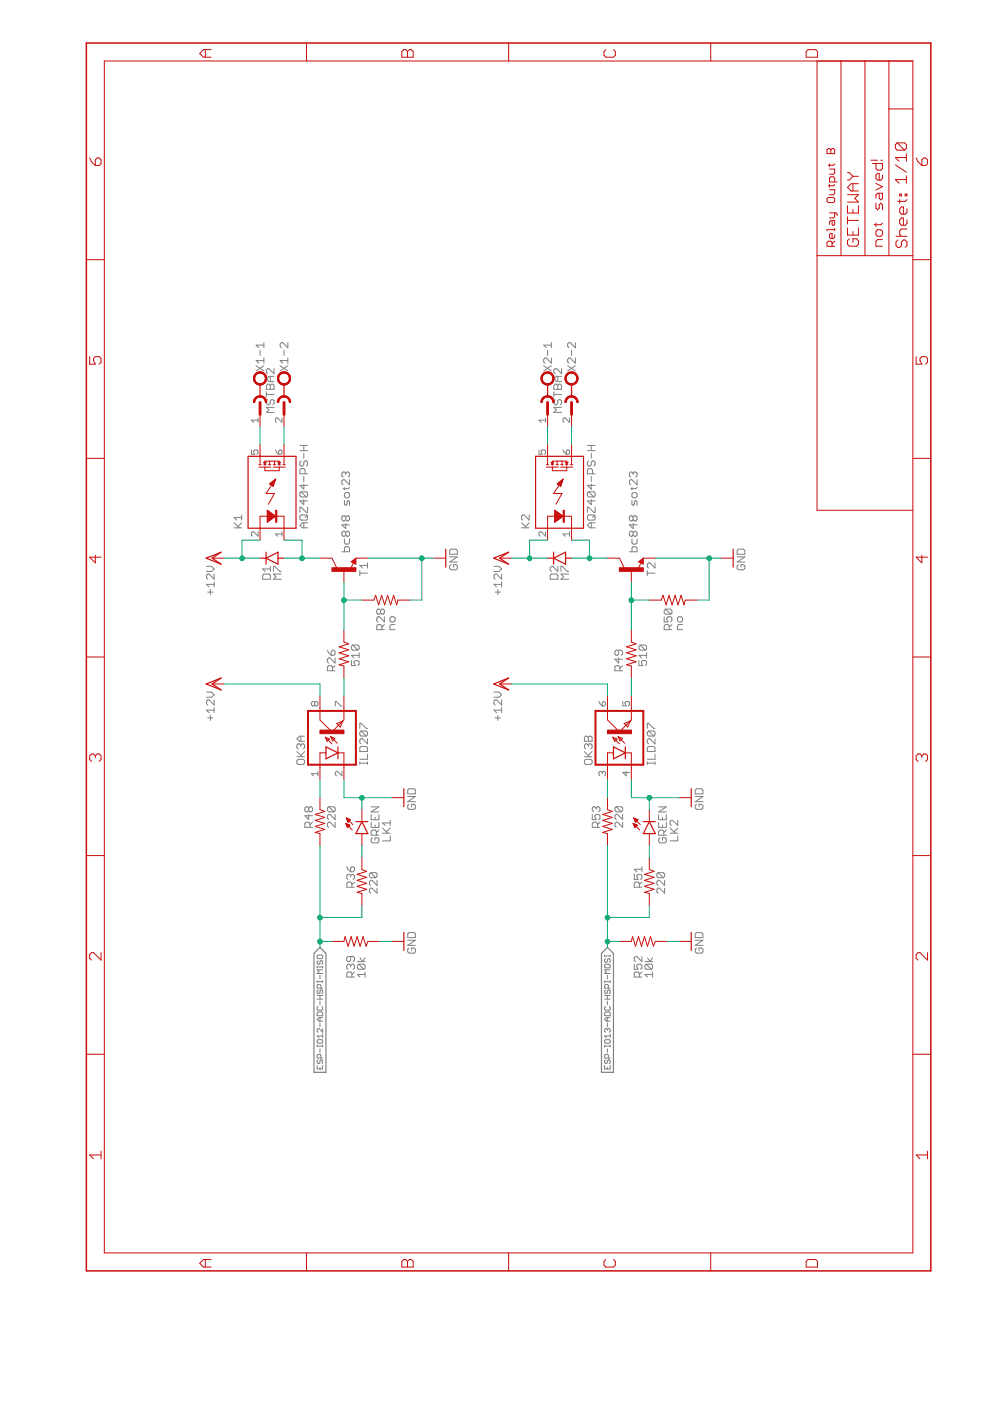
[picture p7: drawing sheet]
<svg xmlns="http://www.w3.org/2000/svg" width="210mm" height="297mm" viewBox="0 0 210 297" stroke-linecap="round" stroke-linejoin="round" font-family="sans-serif">
<g fill="none" stroke="#808080" stroke-width=".21">
<path d="M54.3 77.6l1.6 1M55.1 74.3v1.1M55.9 77.6l-1.6 1M55.9 76.5h-1.6l.6 .5M55.9 72.6v1.1M55.9 75.9v1.1M55.9 73.2h-1.6l.6 .5M57.3 79.8v1.1M58.1 78.2v1l-1.1-1h-.3l-.2 .2v.6l.2 .2M58.1 79.8h-1.1l-.5 .5 .5 .6h1.1M59.4 77.6l1.6 1M60.2 74.3v1.1"/>
<path d="M61 76.5h-1.6l.5 .5M61 77.6l-1.6 1M61 72.6v1.1l-1.1-1.1h-.2l-.3 .3v.5l.3 .3M61 75.9v1.1M115.3 77.6l1.6 1M116.1 74.3v1.1M116.9 73.2h-1.6l.5 .5M116.9 77.6l-1.6 1M116.9 72.6v1.1M116.9 75.9v1.1l-1.1-1.1h-.3l-.2 .3v.5l.2 .3M118.3 79.8v1.1M119.1 79.8h-1.1l-.6 .5 .6 .6h1.1"/>
<path d="M119.1 78.2v1l-1.1-1h-.3l-.3 .2v.6l.3 .2M120.4 77.6l1.6 1M121.2 74.3v1.1M122 72.6v1.1l-1.1-1.1h-.3l-.2 .3v.5l.2 .3M122 75.9v1.1l-1.1-1.1h-.3l-.2 .3v.5l.2 .3M122 77.6l-1.6 1M53.3 95.4v.9h.7l-.2-.4 .2-.5h.5l.2 .2v.5l-.2 .2M54.7 89.1h-1.4l.5 .5M54.7 88.6v1M56.5 81.7l.2-.3h.3l.3 .3 .3-.3h.2l.3 .3v.8h-1.6zM56.5 83.1v1.1M56.5 83.6h1.6"/>
<path d="M56.7 84.7l-.2 .3v.5l.2 .3h.3l.3-.3v-.5l.3-.3h.2l.3 .3v.5l-.3 .3M57.3 81.7v.8M58.1 86.4h-1.6l.5 .5-.5 .5h1.6M58.4 95.4l.7 .9M59.1 95.6l.5-.2 .2 .2v.5l-.2 .2h-.5zM59.8 88.6v1l-.9-1h-.3l-.2 .3v.4l.2 .3M63.6 95.5h1.6M63.6 94.4h1.6M63.9 97.7l-.3 .3v.5l.3 .3h.2l.3-.3v-.5l.3-.3h.2l.3 .3v.5l-.3 .3M64.4 94.4v1.1M64.4 96.1v1.1M114.3 95.4v.9h.7l-.3-.4 .3-.5h.4l.3 .2v.5l-.3 .2"/>
<path d="M115.7 89.1h-1.4l.4 .5M115.7 88.6v1M117.4 83.6h1.7M117.4 81.7l.3-.3h.3l.3 .3 .2-.3h.3l.3 .3v.8h-1.7zM117.4 83.1v1.1M117.7 84.7l-.3 .3v.5l.3 .3h.3l.3-.3v-.5l.2-.3h.3l.3 .3v.5l-.3 .3M118.3 81.7v.8M119.1 86.4h-1.7l.6 .5-.6 .5h1.7M119.4 95.4l.7 .9M120.1 95.6l.4-.2 .3 .2v.5l-.3 .2h-.4zM120.8 88.6v1l-1-1h-.2l-.2 .3v.4l.2 .3M124.5 95.5h1.7"/>
<path d="M124.5 94.4h1.7M124.8 97.7l-.3 .3v.5l.3 .3h.3l.3-.3v-.5l.2-.3h.3l.3 .3v.5l-.3 .3M125.4 94.4v1.1M125.4 96.1v1.1M49.6 111.9h1.6M49.6 110.8l1.1 1.1M51.2 110.8l-.8 .8M51.2 109.7h-1.6l.6 .6M51.2 109.2v1.1M54.7 112.8v.9l-.9-.9h-.2l-.3 .2v.5l.3 .2M59.8 112.8v.9M59.8 113.2h-1.4l.5 .5"/>
<path d="M63.6 109.5l.3-.3h1l.3 .3v.5l-.3 .3h-1l-.3-.3zM63.9 104.3l-.3 .2v.6l.3 .3h1M63.9 104.3h1l.3 .2v.6l-.3 .3M63.9 104.3l1 1.1M64.4 101v1.1M64.4 102.6v1.1l-.8-.8h1.6M64.4 105.9v1.1l-.8-.8h1.6M64.4 110.8v1.1M64.7 100.5v-.9l-.3-.2h-.5l-.3 .2v.9h1.6M65.2 110.8h-1.1l-.5 .6 .5 .5h1.1M65.2 107.5v1.1h-.3l-1-1.1h-.3v1.1M65.2 109.2l-.5 .5"/>
<path d="M72.5 117h1.6v-.8l-.3-.3h-.5l-.3 .3v.8M73 106.1v.8l.3 .3 .3-.3v-.6l.2-.2 .3 .2v.9M73 114.3v.8l.3 .3h.5l.3-.3v-.8M73 103.4v.5M73.3 100.4l.3-.3h.2l.3 .3v.5l-.3 .3M73.3 104.4h.5l.3 .3v.6l-.3 .2h-.5l-.3-.2v-.6zM73.3 109.6l.3-.3h.2l.3 .3v.6l-.3 .2h-.2l-.3-.2M73.3 112.9l.3-.3h.2l.3 .3v.5l-.3 .3h-.2l-.3-.3M73.3 112.9l-.3-.3h-.3l-.2 .3v.5l.2 .3h.3l.3-.3M73.3 100.4l-.3-.3h-.3l-.2 .3v.5l.2 .3M73.3 109.6l-.3-.3h-.3l-.2 .3v.6l.2 .2h.3l.3-.2M73.3 100.4v.2"/>
<path d="M73.3 109.6v.6M73.3 111v1.1l-.8-.8h1.6M73.3 112.9v.5M74.1 101.7v1.1l-1.1-1.1h-.3l-.2 .3v.5l.2 .3M74.1 103.4l-.3 .2h-1.1M77.9 119.3v1.1M77.9 119.9h-1.6l.5 .5M95.3 118.1h1.7l-1.7 1.1h1.7M95.6 119.7l-.3 .3v.5l.3 .3h1.1l.3-.3v-.5l-.3-.3h-.5v.5M95.6 116.4h1.1l.3 .3v.8h-1.7v-.8zM110.6 111.9h1.6M110.6 110.8l1.1 1.1"/>
<path d="M112.2 109.2v1.1l-1.1-1.1h-.3l-.2 .3v.5l.2 .3M112.2 110.8l-.8 .8M115.7 112.8v.9l-1-.9h-.2l-.2 .2v.5l.2 .2M120.8 112.8v.9M120.8 113.2h-1.4l.4 .5M124.5 109.5l.3-.3h1.1l.3 .3v.5l-.3 .3h-1.1l-.3-.3zM124.8 104.3l-.3 .2v.6l.3 .3h1.1M124.8 104.3h1.1l.3 .2v.6l-.3 .3M124.8 104.3l1.1 1.1M125.4 105.9v1.1l-.9-.8h1.7M125.4 102.6v1.1l-.9-.8h1.7M125.4 101v1.1"/>
<path d="M125.4 110.8v1.1M125.6 100.5v-.9l-.2-.2h-.6l-.3 .2v.9h1.7M126.2 110.8h-1.1l-.6 .6 .6 .5h1.1M126.2 107.5v1.1h-.3l-1.1-1.1h-.3v1.1M126.2 109.2l-.6 .5M133.4 117h1.7v-.8l-.3-.3h-.6l-.2 .3v.8M134 114.3v.8l.2 .3h.6l.3-.3v-.8M134 106.1v.8l.2 .3 .3-.3v-.6l.3-.2 .3 .2v.9M134 103.4v.5M134.2 112.9l-.2-.3h-.3l-.3 .3v.5l.3 .3h.3l.2-.3M134.2 112.9l.3-.3h.3l.3 .3v.5l-.3 .3h-.3l-.3-.3M134.2 111v1.1l-.8-.8h1.7"/>
<path d="M134.2 109.6l-.2-.3h-.3l-.3 .3v.6l.3 .2h.3l.2-.2M134.2 109.6l.3-.3h.3l.3 .3v.6l-.3 .2h-.3l-.3-.2M134.2 104.4h.6l.3 .3v.6l-.3 .2h-.6l-.2-.2v-.6zM134.2 100.4l-.2-.3h-.3l-.3 .3v.5l.3 .3M134.2 100.4l.3-.3h.3l.3 .3v.5l-.3 .3M134.2 100.4v.2M134.2 109.6v.6M134.2 112.9v.5M135.1 103.4l-.3 .2h-1.1M135.1 101.7v1.1l-1.1-1.1h-.3l-.3 .3v.5l.3 .3M138.9 119.3v1.1l-1.1-1.1h-.3l-.3 .3v.6l.3 .2M156.3 118.1h1.6l-1.6 1.1h1.6"/>
<path d="M156.3 116.7l.3-.3h1l.3 .3v.8h-1.6zM156.6 119.7l-.3 .3v.5l.3 .3h1l.3-.3v-.5l-.3-.3h-.5v.5M43.8 120.1h1.1l.5 .5-.5 .6h-1.1M44 125.5h1.1M44.6 125v1.1M45.4 121.7v1.1l-1.1-1.1h-.3l-.2 .3v.5l.2 .3M45.4 123.4v1M45.4 123.9h-1.6l.5 .5M55.7 122l.3-.3h1l.3 .3v.8h-1.6zM57.3 120.1v1.1M57.3 120.6h-1.6l.5 .6M58 121.2v-1.1h.3l1 1.1h.3"/>
<path d="M59.6 121.7h-1.6l.5 .6-.5 .5h1.6M69.4 137.9l.3 .5 .5 .5M70.5 137.9h.3l.2 .2v.6l-.2 .2h-.6v-.8zM71 139.5v1.1l-1-1.1h-.3l-.3 .3v.5l.3 .3M74.8 136.8l-.3 .2v.6l.3 .2h1.1M74.8 136.8h1.1l.2 .2v.6l-.2 .2M74.8 136.8l1.1 1M76.1 138.4v1.1M76.1 138.9h-1.6l.6 .6M76.3 121v1.1M76.3 121.5h1.6M80.7 129.4l-.3-.3h-.3l-.2 .3v.5l.2 .3h.3l.3-.3"/>
<path d="M80.7 129.4l.3-.3h.2l.3 .3v.5l-.3 .3h-.2l-.3-.3M80.7 129.4v.5M81 133.5v-.8l-.3-.3h-.6l-.2 .3v.8h1.6M81.5 130.8v1.1l-1.1-1.1h-.3l-.2 .2v.6l.2 .3M81.5 132.4l-.5 .5M82.7 131l.3-.2h.5l.3 .2v.6l-.3 .3h-.5l-.3-.3zM83.8 132.4h-.8l-.3 .3v.8h1.1M104.7 120.1h1.1l.6 .5-.6 .6h-1.1M105 125.5h1.1M105.6 125v1.1M106.4 121.7v1.1l-1.1-1.1h-.3l-.3 .3v.5l.3 .3M106.4 123.9h-1.7l.6 .5"/>
<path d="M106.4 123.4v1M116.6 122l.3-.3h1.1l.3 .3v.8h-1.7zM118.3 120.1v1.1l-1.1-1.1h-.3l-.3 .3v.5l.3 .3M118.9 121.2v-1.1h.3l1.1 1.1h.3M120.6 121.7h-1.7l.6 .6-.6 .5h1.7M131.2 137.9v.8l-.3 .2h-.3l-.2-.2v-.6l.2-.2h1.1l.3 .2v.6l-.3 .2M131.2 139.5v1.1l-.8-.8h1.6M135.7 136.8l-.2 .2v.6l.2 .2h1.1M135.7 136.8h1.1l.3 .2v.6l-.3 .2M135.7 136.8l1.1 1M137.1 138.9h-1.6l.5 .6M137.1 138.4v1.1"/>
<path d="M137.2 121v1.1M137.2 121.5h1.7M140.8 130.8v1.1h.8l-.2-.6v-.3l.2-.2h.6l.3 .2v.6l-.3 .3M141.1 129.1h1.1l.3 .3v.5l-.3 .3M141.1 129.1l-.3 .3v.5l.3 .3h1.1M141.1 129.1l1.1 1.1M141.9 133.5v-.8l-.3-.3h-.5l-.3 .3v.8h1.7M142.5 132.4l-.6 .5M143.9 130.8h.5l.3 .2v.6l-.3 .3h-.5l-.3-.3v-.6zM144.7 132.4h-.8l-.3 .3v.8h1.1M43.8 146.7h1.1l.5 .6-.5 .5h-1.1M44 152.2h1.1"/>
<path d="M44.6 151.7v1M45.4 150.6h-1.6l.5 .5M45.4 148.4v1.1l-1.1-1.1h-.3l-.2 .3v.5l.2 .3M45.4 150v1.1M62.9 159.3l1.2 1.1M63.8 158l-.3-.3h-.3l-.3 .3v.5l.3 .3M63.8 158l.3-.3h.2l.3 .3v.5l-.3 .3M63.8 156.1v1.1M63.8 158v.3M64.6 159.3l-.8 .9M64.6 156.1h-1.1l-.6 .5 .6 .6h1.1M66.7 149l.3-.3 .4 .3v.4l-.2 .3-.5-.3"/>
<path d="M66.7 149l-.2-.3-.5 .3v.4l.3 .3 .4-.3M66.7 149v.4M70.5 142.2v-.8l-.3-.3h-.5l-.3 .3v.8h1.6M71 141.1l-.5 .6M71.1 149.7v-1h.2l1 1h.2M74.5 140v1.1h.8l-.2-.5v-.3l.2-.3h.6l.2 .3v.5l-.2 .3M76.3 158.5l.3-.2h1l.3 .2v.8h-1.6zM76.3 154.4v-1h.3l1 1h.3M76.6 155h1l.3 .3v.5l-.3 .3M76.6 155l-.3 .3v.5l.3 .3h1M76.6 155l1 1.1M77.9 156.6v1.1l-1.1-1.1h-.2l-.3 .3v.5l.3 .3"/>
<path d="M77.9 159.9v1.1h-1.6M104.7 146.7h1.1l.6 .6-.6 .5h-1.1M105 152.2h1.1M105.6 151.7v1M106.4 150.6h-1.7l.6 .5M106.4 148.4v1.1l-1.1-1.1h-.3l-.3 .3v.5l.3 .3M106.4 150v1.1M123.9 156.3l.3-.2h.3l.2 .2 .3-.2h.3l.2 .2v.9h-1.6zM123.9 159.3l1.1 1.1M124.7 158l-.2-.3h-.3l-.3 .3v.5l.3 .3M124.7 158l.3-.3h.3l.2 .3v.5l-.2 .3M124.7 156.3v.9"/>
<path d="M124.7 158v.3M125.5 159.3l-.8 .9M127 148.7l.7 1M127.7 149l.2-.3 .5 .3v.4l-.3 .3h-.4zM131.4 142.2v-.8l-.2-.3h-.6l-.2 .3v.8h1.6M132 141.1l-.6 .6M132.1 148.7v1h.7l-.3-.5 .3-.5h.4l.3 .3v.4l-.3 .3M135.5 140v1.1h.8l-.3-.5v-.3l.3-.3h.5l.3 .3v.5l-.3 .3M137.2 158.5l.3-.2h1.1l.3 .2v.8h-1.7zM137.2 154.4v-1h.3l1.1 1h.3M137.5 155l-.3 .3v.5l.3 .3h1.1M137.5 155h1.1l.3 .3v.5l-.3 .3"/>
<path d="M137.5 155l1.1 1.1M138.9 159.9v1.1h-1.7M138.9 156.6v1.1l-1.1-1.1h-.3l-.3 .3v.5l.3 .3M62.9 161.2l.3-.2h1.1l.3 .2v.6l-.3 .3h-1.1l-.3-.3zM62.9 160.4h1.7M65.4 171.3l-.2-.3h-.3l-.3 .3v.6l.3 .2h.3l.2-.2M65.4 171.3l.3-.3h.3l.3 .3v.6l-.3 .2h-.3l-.3-.2M65.4 172.7v1.1l-.8-.8h1.7M65.4 171.3v.6M65.7 175.4v-.8l-.3-.3h-.5l-.3 .3v.8h1.7M66.3 174.3l-.6 .6M67.4 164h-1.4l.5 .5"/>
<path d="M67.4 163.6v.9M69.7 171h1.1l.3 .3v.6l-.3 .2M69.7 171l-.3 .3v.6l.3 .2h1.1M69.7 171l1.1 1.1M71.1 172.7v1.1l-1.1-1.1h-.3l-.3 .3v.5l.3 .3M71.1 174.3v1.1l-1.1-1.1h-.3l-.3 .3v.5l.3 .3M72.5 163.6v.9l-.9-.9h-.3l-.2 .2v.5l.2 .2M76.3 161.8h1.6M76.3 161.5v.6M77.9 161.5v.6M78.7 172.7v1.1h1.6v-1.1M78.7 174.3v1.1h1.6v-1.1"/>
<path d="M78.7 171.1h1.6l-1.6 1h1.6M79 177.6l-.3 .3v.5l.3 .3h1.1l.2-.3v-.5l-.2-.3h-.6v.6M79.5 173.2v.6M79.5 174.9v.5M79.8 177.1v-.8l-.3-.3h-.5l-.3 .3v.8h1.6M80.3 176l-.5 .5M81.1 176.7h1.6M81.1 175.6l1.1 1.1M82.7 177.2v1.1h-1.6M82.7 173.9v1.1M82.7 175.6l-.8 .8M82.7 174.5h-1.6l.6 .5"/>
<path d="M86.4 168.9h1.7l-1.7 1.1h1.7M86.7 170.5l-.3 .3v.5l.3 .3h1.1l.3-.3v-.5l-.3-.3h-.5v.5M86.7 167.2h1.1l.3 .3v.8h-1.7v-.8zM123.9 161.2l.3-.2h1.1l.2 .2v.6l-.2 .3h-1.1l-.3-.3zM123.9 160.4h1.6M125.6 172.7v1.1h.8l-.3-.6v-.2l.3-.3h.5l.3 .3v.5l-.3 .3M126.4 171.3l-.3-.3h-.2l-.3 .3v.6l.3 .2M126.4 171.3l.3-.3h.2l.3 .3v.6l-.3 .2M126.4 171.3v.3M126.7 175.4v-.8l-.3-.3h-.5l-.3 .3v.8h1.6M127.2 174.3l-.5 .6M127.7 163.8l-.3-.2-.4 .2v.5l.2 .2"/>
<path d="M127.7 163.8l.2-.2 .5 .2v.5l-.3 .2M127.7 163.8v.2M130.7 171h1l.3 .3v.6l-.3 .2M130.7 171l-.3 .3v.6l.3 .2h1M130.7 171l1 1.1M132 174.3v1.1l-1.1-1.1h-.2l-.3 .3v.5l.3 .3M132 172.7v1.1l-1.1-1.1h-.2l-.3 .3v.5l.3 .3M132.8 163.6v.9l-.7-.7h1.4M137.2 161.8h1.7M137.2 161.5v.6M138.9 161.5v.6M139.7 174.3v1.1h1.6v-1.1"/>
<path d="M139.7 172.7v1.1h1.6v-1.1M139.7 171.1h1.6l-1.6 1h1.6M139.9 177.6l-.2 .3v.5l.2 .3h1.1l.3-.3v-.5l-.3-.3h-.5v.6M140.5 173.2v.6M140.5 174.9v.5M140.7 177.1v-.8l-.2-.3h-.6l-.2 .3v.8h1.6M141.3 176l-.6 .5M142.1 176.7h1.6M142.1 175.6l1.1 1.1M143.7 177.2v1.1h-1.6M143.7 173.9v1.1l-1.1-1.1h-.3l-.2 .3v.5l.2 .3M143.7 175.6l-.8 .8"/>
<path d="M147.4 168.9h1.6l-1.6 1.1h1.6M147.4 167.5l.3-.3h1.1l.2 .3v.8h-1.6zM147.7 170.5l-.3 .3v.5l.3 .3h1.1l.2-.3v-.5l-.2-.3h-.6v.5M73.5 183.7l.3 .6 .5 .5M74.3 185.7l-.2-.3h-.3l-.3 .3v.5l.3 .3M74.3 185.7l.3-.3h.3l.2 .3v.5l-.2 .3M74.3 184l.3-.3h.3l.2 .3v.6l-.2 .2h-.6zM74.3 185.7v.2M74.6 188.1v-.8l-.3-.3h-.5l-.3 .3v.8h1.6M75.1 187l-.5 .6M78.6 185h1.1l.2 .3v.5l-.2 .3M78.6 185l-.3 .3v.5l.3 .3h1.1"/>
<path d="M78.6 185l1.1 1.1M79.9 186.6v1.1l-1-1.1h-.3l-.3 .3v.6l.3 .2M79.9 188.3v1.1l-1-1.1h-.3l-.3 .3v.5l.3 .3M86.4 199.3h1.7l-1.7 1.1h1.7M86.7 197.7h1.1l.3 .3v.8h-1.7v-.8zM134.5 185.4v1.1h.8l-.3-.6v-.2l.3-.3h.5l.3 .3v.5l-.3 .3M135.6 188.1v-.8l-.3-.3h-.6l-.2 .3v.8h1.6M136.1 187l-.5 .6M136.1 183.7v1.1M136.1 184.3h-1.6l.5 .5M139.6 185l-.3 .3v.5l.3 .3h1M139.6 185h1l.3 .3v.5l-.3 .3"/>
<path d="M139.6 185l1 1.1M140.9 188.3v1.1l-1.1-1.1h-.2l-.3 .3v.5l.3 .3M140.9 186.6v1.1l-1.1-1.1h-.2l-.3 .3v.6l.3 .2M147.4 199.3h1.6l-1.6 1.1h1.6M147.4 198l.3-.3h1.1l.2 .3v.8h-1.6zM67.2 204.8v.4M67.2 207.9v.4M67.2 211.8h1.2M67.2 211.1h1.2M67.2 208.1h1.2M67.2 205h1.2M67.4 203.7l-.2 .2v.3l.2 .2 .4-.2v-.3l.2-.2 .4 .2v.3l-.2 .2"/>
<path d="M67.4 202.5h.8l.2 .2v.4l-.2 .2h-.8l-.2-.2v-.4zM67.4 209.9l-.2 .2v.4l.4 .2 .2-.2v-.4l.4-.2 .2 .2v.4l-.2 .2M67.4 213.4l-.2 .2v.4l.2 .2h.8l.2-.2v-.4l-.2-.2M67.4 214.6h.8l.2 .2v.5h-1.2v-.5zM67.8 206.8v.8M67.8 211.1v.7M67.8 212.2v.8M67.8 215.8v.7M67.8 216.9v.8M68 209.5v-.6l-.2-.2h-.4l-.2 .2v.6h1.2M68.4 218.1v.8l-.8-.8-.4 .2v.4l.2 .2M68.4 204.8v.4"/>
<path d="M68.4 207.9v.4M68.4 219.2v.8M68.4 219.6h-1.2l.4 .4M68.4 215.8h-.8l-.4 .3 .4 .4h.8M68.4 205.6h-1.2l.4 .4-.4 .4h1.2M74.3 204.7l-.2-.3h-.3l-.3 .3v.6l.3 .2M74.3 204.7l.3-.3h.3l.2 .3v.6l-.2 .2M74.3 202.8v.8l-.2 .3h-.3l-.3-.3v-.5l.3-.3h1.1l.2 .3v.5l-.2 .3M74.3 204.7v.3M74.6 207.2v-.9l-.3-.2h-.5l-.3 .2v.9h1.6M75.1 206.1l-.5 .5M75.8 203.9h1.6"/>
<path d="M76.1 204.4h1l.3 .3v.6l-.3 .2M76.1 204.4l-.3 .3v.6l.3 .2h1M76.1 204.4l1 1.1M76.3 203.1l.6 .8 .5-.8M77.4 206.6h-1.6l.5 .6M77.4 206.1v1.1M86.7 201l-.3 .3v.5l.3 .3h1.1l.3-.3v-.5l-.3-.3h-.5v.5M128.2 204.6l.2-.2h.8l.2 .2v.4l-.2 .2h-.8l-.2-.2zM128.2 211.8h1.2M128.2 211.1h1.2M128.2 208.1h1.2M128.2 202.5v.4"/>
<path d="M128.2 207.9v.4M128.2 202.7h1.2M128.4 214.6h.8l.2 .2v.5h-1.2v-.5zM128.4 213.4l-.2 .2v.4l.2 .2h.8l.2-.2v-.4l-.2-.2M128.4 209.9l-.2 .2v.4l.4 .2 .2-.2v-.4l.4-.2 .2 .2v.4l-.2 .2M128.4 203.3l-.2 .2v.4l.4 .1 .2-.1v-.4l.4-.2 .2 .2v.4l-.2 .1M128.8 218.3l-.2-.2-.4 .2v.4l.2 .2M128.8 218.3l.2-.2 .4 .2v.4l-.2 .2M128.8 206.8v.8M128.8 211.1v.7M128.8 212.2v.8M128.8 215.8v.7"/>
<path d="M128.8 216.9v.8M128.8 218.3v.2M129 209.5v-.6l-.2-.2h-.4l-.2 .2v.6h1.2M129.4 219.6h-1.2l.4 .4M129.4 215.8h-.8l-.4 .3 .4 .4h.8M129.4 205.6h-1.2l.4 .4-.4 .4h1.2M129.4 202.5v.4M129.4 207.9v.4M129.4 219.2v.8M134.5 204.4v1.1h.8l-.3-.8 .3-.3h.5l.3 .3v.6l-.3 .2M135.6 207.2v-.9l-.3-.2h-.6l-.2 .2v.9h1.6M136.1 202.8v1.1l-1.1-1.1h-.3l-.2 .3v.5l.2 .3"/>
<path d="M136.1 206.1l-.5 .5M136.7 203.9h1.7M137 204.4l-.3 .3v.6l.3 .2h1.1M137 204.4h1.1l.3 .3v.6l-.3 .2M137 204.4l1.1 1.1M137.3 203.1l.5 .8 .6-.8M138.4 206.6h-1.7l.6 .6M138.4 206.1v1.1M147.7 201l-.3 .3v.5l.3 .3h1.1l.2-.3v-.5l-.2-.3h-.6v.5M67.2 221.6v.4M67.2 225.9v.8h1.2v-.8M67.2 221.8h1.2"/>
<path d="M67.4 220.4h.8l.2 .2v.4l-.2 .2h-.8l-.2-.2v-.4zM67.4 224.7l-.2 .2v.4l.2 .2 .4-.2v-.4l.2-.2 .4 .2v.4l-.2 .2M67.8 222.4v.7M67.8 226.3v.4M68 224.3v-.6l-.2-.2h-.4l-.2 .2v.6h1.2M68.4 221.6v.4M128.2 225.9v.8h1.2v-.8M128.2 221.8h1.2M128.2 220.6l.2-.2h.8l.2 .2v.4l-.2 .2h-.8l-.2-.2zM128.2 221.6v.4M128.4 224.7l-.2 .2v.4l.4 .2 .2-.2v-.4l.4-.2 .2 .2v.4l-.2 .2M128.8 222.4v.7"/>
<path d="M128.8 226.3v.4M129 224.3v-.6l-.2-.2h-.4l-.2 .2v.6h1.2M129.4 221.6v.4"/>
</g>
<path d="M67.8 200.9l1.3 1.2v25.3h-2.5v-25.3zM127.5 202.1l1.3-1.2 1.3 1.2v25.3h-2.6z" fill="none" stroke="#808080" stroke-width=".25"/>
<g fill="none" stroke="#c90d0c" stroke-width=".21">
<path d="M22.1 12.9h171.4v252.7h-171.4zM43.5 10.5v1.6M44.7 10.5h-1.6l-.7 .8 .7 .8h1.6M65 9.1v3.8M85.6 10.5h.4l.4 .4 .4-.4h.4l.4 .4v1.2h-2.4v-1.2zM86.4 10.9v1.2M107.8 9.1v3.8M128.5 10.5l-.4 .4v.8l.4 .4h1.6l.4-.4v-.8l-.4-.4M150.7 9.1v3.8M170.9 10.9l.4-.4h1.6l.4 .4v1.2h-2.4zM173.2 12.9v95.3h20.3M178.3 12.9v41.3"/>
<path d="M183.4 12.9v41.3M188.5 12.9v41.3M19 33.5l.4 .8 .8 .8M20.2 33.9l.4-.4h.4l.4 .4v.8l-.4 .4h-.8zM175.3 31.8l.3-.3h.3l.2 .3 .3-.3h.3l.3 .3v.8h-1.7zM175.9 35.9h1.1v.8l-.3 .2h-.8M175.9 34.8v.5M175.9 39.1v.6M176.1 31.8v.8M177 38.6v-.8l-.3-.3h-.6l-.2 .3v.8h1.6M177 39.1l-.3 .3h-1.1M177 34.8l-.3 .2h-1.1"/>
<path d="M179.7 36.6h.4l.7 .8M180.8 38.9v1.6M180.8 37.4l-.7 .8h-.4M180.8 37.4h1.2M182 38.9h-1.5l-.8 .8 .8 .8h1.5M184.7 34h1.4M185 34.7h2.1v1l-.3 .4h-.7l-.4-.4v-1M185.7 38.9l1.4 .7-1.4 .7M186.8 34h.3M187.1 37.1v.7l-.3 .4h-.7l-.4-.4v-.7l.4-.3h.3v1.4M188.5 23.1h5M189.8 35l2.4 1.5"/>
<path d="M190.2 30.3h1.6l.4 .4v.8l-.4 .3M190.2 30.3l-.4 .4v.8l.4 .3h1.6M190.2 30.3l1.6 1.5M192.2 38.1h-2.4l.8 .8M192.2 32.6v1.6M192.2 37.3v1.6M192.2 33.4h-2.4l.8 .8M194.2 33.5l.4 .8 .9 .8M195.5 33.9l.4-.4h.4l.4 .4v.8l-.4 .4h-.8zM18.3 55.1h3.8M173.2 54.2h20.3M175.3 42.1l.3-.2h1.1l.3 .2v.6l-.3 .2h-1.1l-.3-.2z"/>
<path d="M175.9 40.2h1.1v.8l-.3 .3h-.8M175.9 45.1h1.3l.3 .3v.3M176.4 52.2v-.8l-.3-.3h-.5l-.3 .3v.8h1.7M176.4 46.8v.8l.3 .3 .3-.3v-.8h-.9l-.2 .2v.6M177 48.7h-1.7v.2M177 49.8v.5l-.3 .3h-.6l-.2-.3v-.5l.2-.3h.3v1.1M177 51.1l-.6 .6M177 45.1v.9l-.3 .2h-.8M177 48.4v.5M179.7 41.3h2.3l-.7 .8 .7 .7h-2.3M179.7 43.6v1.6h2.3v-1.6M179.7 46v1.5"/>
<path d="M179.7 48.3v1.5h2.3v-1.5M179.7 46.7h2.3M180.1 50.6l-.4 .4v.8l.4 .4h1.5l.4-.4v-.8l-.4-.4h-.8v.8M180.8 44.4v.8M180.8 49.1v.7M185.7 49l.4-.3h.7l.3 .3v.7l-.3 .4h-.7l-.4-.4zM185.7 43.1v1l.4 .4 .3-.4v-.7l.4-.3 .3 .3v1.1M185.7 47.3v.7M186.4 41v1l.4 .4 .3-.4v-1h-1l-.4 .3v.7M187.1 50.8h-1l-.4 .4v1h1.4M187.1 47.3l-.3 .3h-1.4M190 50.1h2.3"/>
<path d="M190.4 50.9l-.4 .4v.7l.4 .5h.4l.3-.5v-.7l.4-.4h.4l.4 .4v.7l-.4 .5M190.8 41.1h.3v.4h-.3zM190.8 42.3v.8M191.9 41.1h.4v.4h-.4zM192.3 46.6v.8l-.4 .4h-.8l-.3-.4v-.8l.3-.4h.4v1.6M192.3 44.3v.7l-.4 .4h-.8l-.3-.4v-.7l.3-.4h.4v1.5M192.3 48.6h-1.2l-.3 .3v.8l.3 .4M192.3 42.3l-.4 .4h-1.5M193.5 55.1h3.9M19 75.6v1.6h1.2l-.4-.8v-.4l.4-.4h.8l.4 .4v.8l-.4 .4M194.2 75.6v1.6h1.3l-.4-.8v-.4l.4-.4h.8l.4 .4v.8l-.4 .4M18.3 97.2h3.8"/>
<path d="M54.9 98.5h.5M54.9 99h2.5M55.1 87.9v2.5M55.1 94.2v4.3M55.9 98.5h.5M55.9 98h.5l-.2 .5zM56.2 98.5v-.7h3v.7M56.2 99v.8h3v-.8M56.9 98.5h.5M57.2 97.8v.7M57.9 98.5h.5M57.9 99h2.6"/>
<path d="M58.2 97.8v.7M58.9 98.5h.6M58.9 98h.6l-.3 .5zM60 98.5h.5M60.2 87.9v2.5M60.2 94.2v4.3M115.8 98.5h.6M115.8 99h2.6M116.1 87.9v2.5M116.1 94.2v4.3M116.9 98.5h.5M116.9 98h.5l-.3 .5z"/>
<path d="M117.1 98.5v-.7h3.1v.7M117.1 99v.8h3.1v-.8M117.9 98.5h.5M118.1 97.8v.7M118.9 98.5h.5M118.9 99h2.5M119.1 97.8v.7M119.9 98.5h.5M119.9 98h.5l-.2 .5zM120.9 98.5h.5M121.2 87.9v2.5M121.2 94.2v4.3"/>
<path d="M193.5 97.2h3.9M20.2 117.7v1.6l-1.2-1.2h2.4M45 118.3h2.5M55.1 114.5v-5h5.1v5M56.7 108.2l1.7 1.3-1.7 1.2zM56.7 108.2v2.5M56.8 108.3v2.3M57 108.4v2.1M57.1 108.5v1.9M57.2 102.6l.7 .5M57.2 102.6h.1M57.2 108.6v1.7"/>
<path d="M57.3 102.5v.2M57.3 108.6v1.6M57.4 102.4v.4M57.4 108.7v1.5M57.6 102.3v.5M57.6 108.8v1.3M57.7 102.2v.7M57.7 108.9v1.1M57.8 102.1v.9M57.8 109v.9M57.9 102v1.1M57.9 109.1v.7"/>
<path d="M58 101.9v.9M58 109.2v.5M58.2 101.8v.6M58.2 109.2v.4M58.3 101.7v.3M58.3 109.3v.3M58.4 101.6v.1M58.4 109.4v.1M58.4 101.6l-2 3h1.8l-1.3 2.3M58.4 101.6l-.5 1.5M58.4 101.6l-1.2 1M67.8 118.3h2.6l1 2.1"/>
<path d="M74.4 119.1l1.1-.8v1.3zM75 119.3l-.7 1.3M75.5 118.3h2.5M92 118.3h2.5M105.9 118.3h2.6M116.1 114.5v-5h5.1v5M117.6 108.2l1.8 1.3-1.8 1.2zM117.8 108.3v2.3M117.9 108.4v2.1M118 108.4v2M118.1 108.5v1.9M118.1 102.6l1.3-1-.5 1.5z"/>
<path d="M118.2 102.5v.2M118.2 108.6v1.7M118.4 102.4v.3M118.4 108.7v1.5M118.5 102.3v.5M118.5 108.8v1.3M118.6 102.2v.7M118.6 108.9v1.1M118.7 102.1v.9M118.7 109v.9M118.9 102v1.1M118.9 109.1v.7"/>
<path d="M119 101.9v1M119 109.1v.6M119.1 101.8v.7M119.1 109.2v.5M119.2 101.7v.4M119.2 109.3v.3M119.3 101.6v.2M119.3 109.4v.1M119.4 101.6l-2 3h1.7l-1.2 2.3M128.8 118.3h2.5l1 2.1M135.4 119.1l1-.8v1.3zM135.9 119.3l-.6 1.3"/>
<path d="M136.4 118.3h2.5M152.9 118.3h2.5M195.5 117.7v1.6l-1.3-1.2h2.5M18.3 139.3h3.8M72.9 120.9v2.5M72.9 133.6v2.5l1 .4-2 .6 2 .7-2 .6 2 .6-2 .7 2 .6-2 .6 1 .3v2.5M76.7 127.2h2.6l.4-1 .6 2 .6-2 .7 2 .6-2 .6 2 .7-2 .6 2 .2-1h2.6M133.9 120.9v2.5M133.9 133.6v2.5l1 .4-2.1 .6 2.1 .7-2.1 .6 2.1 .6-2.1 .7 2.1 .6-2.1 .6 1.1 .3v2.5M137.7 127.2h2.5l.4-1 .6 2 .7-2 .6 2 .6-2 .7 2 .6-2 .6 2 .3-1h2.5M193.5 139.3h3.9M45 145h2.5"/>
<path d="M67.8 147.6v5l2.6 2.6 2.5-2.6v-5M69 156.3l.9 .4-.5 .5zM69 156.3l1.4 1.4M69.1 159.6h-1.3v5.7M70.1 156.2l1.4 1.4M70.1 156.2l.9 .4-.5 .5zM71.4 153.4l1.3-.5-.5 1.3zM71.6 159.6h1.3v5.7M105.9 145h2.6M128.8 147.6v5l2.5 2.6 2.3-2.3M129.9 156.3l.9 .4-.5 .5zM129.9 156.3l1.4 1.4"/>
<path d="M130.1 159.6h-1.3v5.7M131.1 156.2l1.4 1.4M131.1 156.2l.9 .4-.5 .5zM132.3 153.4l1.3-.5-.5 1.3zM132.6 159.6h1.3v5.7M133.9 147.6v5l-.3 .3M20.2 160.3l-.4-.4h-.4l-.4 .4v.8l.4 .3M20.2 160.3l.4-.4h.4l.4 .4v.8l-.4 .3M20.2 160.3v.4M67.8 169.1v2.6l1.1 .3-2.1 .7 2.1 .6-2.1 .6 2.1 .7-2.1 .6 2.1 .7-2.1 .6 1 .2v2.6M73.3 174.6l1.4 1.4M73.3 174.6l.9 .4-.5 .5z"/>
<path d="M73.4 174.6v.2M73.4 173.4l1.4 1.4M73.4 173.4l.9 .4-.5 .5zM73.5 173.5v.1M73.5 174.7v.3M73.6 173.5v.4M73.6 174.7v.6M73.7 173.6v.6M73.7 174.8v.6M73.9 173.6v.7M73.9 174.8v.5M74 173.7v.5"/>
<path d="M74 174.9v.3M74.1 173.7v.4M74.1 174.9v.2M74.2 173.8v.1M76.7 171.7v2.5M76.7 176.7v2.6M83.1 169.1h2.5M128.8 169.1v2.6l1 .3-2 .7 2 .6-2 .6 2 .7-2 .6 2 .7-2 .6 1 .2v2.6M134.2 174.6l1.4 1.4M134.2 174.6l.4 .9M134.2 174.6l.9 .4M134.3 174.6v.1"/>
<path d="M134.4 173.4l1.4 1.4M134.4 173.4l.3 .9 .6-.5M134.4 173.4l.9 .4M134.4 173.5h.1M134.4 174.7v.2M134.5 173.5v.3M134.5 174.7v.5M134.6 173.6v.5M134.6 174.8v.7M134.8 173.6v.7M134.8 174.8v.5M134.9 173.7v.5"/>
<path d="M134.9 174.9v.3M135 173.7v.4M135 174.9v.2M135.1 175l-.5 .5M135.1 173.8v.2M135.1 175h.1M135.3 173.8h.1M137.7 171.7v2.5M137.7 176.7v2.6M144 169.1h2.6M195.5 160.3l.4-.4h.4l.4 .4v.8l-.4 .3M195.5 160.3l-.4-.4h-.5l-.4 .4v.8l.4 .3"/>
<path d="M195.5 160.3v.4M18.3 181.4h3.8M70.4 199.6h2.5l.3-1 .6 2 .6-2 .7 2 .6-2 .6 2 .7-2 .6 2 .4-1h2.5M76.7 181.8v2.6l1 .3-2 .7 2 .6-2 .6 2 .7-2 .6 2 .7-2 .6 1 .2v2.6M83.1 199.6h2.5M131.3 199.6h2.6l.2-1 .6 2 .7-2 .6 2 .7-2 .6 2 .6-2 .7 2 .3-1h2.6M137.7 181.8v2.6l1 .3-2 .7 2 .6-2 .6 2 .7-2 .6 2 .7-2 .6 1 .2v2.6M144 199.6h2.6M193.5 181.4h3.9M21.4 202v1.6l-1.6-1.6h-.4l-.4 .4v.8l.4 .4M196.7 202v1.6l-1.6-1.6h-.5l-.4 .4v.8l.4 .4M18.3 223.5h3.8"/>
<path d="M193.5 223.5h3.9M21.4 244.9h-2.4l.8 .8M21.4 244.1v1.6M196.7 244.9h-2.5l.9 .8M196.7 244.1v1.6M43.5 267v1.6M44.7 267h-1.6l-.7 .8 .7 .8h1.6M65 265.6v3.9M85.2 267.4l.4-.4h.4l.4 .4 .4-.4h.4l.4 .4v1.2h-2.4zM86.4 267.4v1.2M107.8 265.6v3.9M128.5 267l-.4 .4v.8l.4 .4h1.6l.4-.4v-.8l-.4-.4"/>
<path d="M150.7 265.6v3.9M170.9 267.4l.4-.4h1.6l.4 .4v1.2h-2.4z"/>
</g>
<path d="M18.3 9.1h179.1v260.4h-179.1z" fill="none" stroke="#c90d0c" stroke-width=".32"/>
<g fill="none" stroke="#c90d0c" stroke-width=".25">
<path d="M52.6 96.8h10.2v15.2h-10.2zM55.1 81.5v2.6M60.2 81.5v2.6M113.6 96.8h10.1v15.2h-10.1zM116.1 81.5v2.6M121.2 81.5v2.6M43.7 118.3l3.2-1.2-1.9 1.2 1.9 1.3zM55.1 118.3h1.3M56.4 118.3l2.5-1.2v2.5zM56.4 117.1v2.5M58.9 118.3h1.3M75 119.1l.2-.1v.4l-.5-.3 .6-.5v.8"/>
<path d="M94.5 116.4v3.8M104.7 118.3l3.1-1.2-1.9 1.2 1.9 1.3zM116.1 118.3h1.3M117.4 118.3l2.5-1.2v2.5zM117.4 117.1v2.5M119.9 118.3h1.3M135.9 119.1l.2-.1v.4l-.5-.3 .7-.5v.8M155.4 116.4v3.8M43.7 145l3.2-1.3-1.9 1.3 1.9 1.3zM69.1 158.3l2.5 1.3-2.5 1.3zM71.6 158.3v2.6M104.7 145l3.1-1.3-1.9 1.3 1.9 1.3z"/>
<path d="M130.1 158.3l2.5 1.3-2.5 1.3zM132.6 158.3v2.6M75.5 174.2h2.5M76.7 174.2l1.3 2.5h-2.5zM85.6 167.2v3.8M136.4 174.2h2.5M137.7 174.2l1.2 2.5h-2.5zM146.6 167.2v3.8M85.6 197.7v3.8M146.6 197.7v3.8"/>
</g>
<g fill="#c90d0c" stroke="#c90d0c" stroke-width=".21">
<path d="M70.4 120.4h5.1v.7h-5.1z"/>
<path d="M67.8 154.8h5.1v.8h-5.1z"/>
<path d="M131.3 120.4h5.1v.7h-5.1z"/>
<path d="M128.8 154.8h5.1v.8h-5.1z"/>
<path d="M58.4 108.2h.3v2.5h-.3z"/>
<path d="M119.4 108.2h.3v2.5h-.3z"/>
</g>
<path d="M65.3 150.7h10.2v11.4h-10.2zM126.3 150.7h10.1v11.4h-10.1z" fill="none" stroke="#c90d0c" stroke-width=".42"/>
<g fill="#c90d0c" stroke="#c90d0c" stroke-width=".21">
<path d="M54.1 84.3l.6-.3 .4-.1v.3l-.4 .1-.4 .3-.3 .7h-.3l.1-.4z" fill-rule="evenodd"/>
<path d="M55.1 83.9a1.37 1.37 0 0 1 1.4 1.4h-.2l-.3-.7-.4-.3-.5-.1z" fill-rule="evenodd"/>
<path d="M54.1 84.3a1.4 1.4 0 0 1 1.6-.3 1.4 1.4 0 0 1 .8 1.3h-.2a1.14 1.14 0 0 0-1.2-1.1 1.14 1.14 0 0 0-1.1 1.1h-.3v-.1z" fill-rule="evenodd"/>
<path d="M54.1 79.4a1.4 1.4 0 0 1 2.3 .2 1.4 1.4 0 0 1-1.3 2v-.2a1.15 1.15 0 0 1-1-1.6 1.15 1.15 0 0 1 1.9-.3 1.15 1.15 0 0 1-.6 1.8l-.3 .1v.2a1.4 1.4 0 0 1-1.2-.8 1.4 1.4 0 0 1 .2-1.4z" fill-rule="evenodd"/>
<path d="M54.1 79.4a1.4 1.4 0 0 1 2.3 .2 1.4 1.4 0 0 1-1.3 2v-.2a1.15 1.15 0 0 1-1-1.6 1.15 1.15 0 0 1 1.9-.3 1.15 1.15 0 0 1-.6 1.8l-.3 .1v.2a1.4 1.4 0 0 1-1.2-.8 1.4 1.4 0 0 1 .2-1.4z" fill-rule="evenodd"/>
<path d="M59.2 84.3l.6-.3 .4-.1v.3l-.5 .1-.4 .3-.2 .7h-.3l.1-.4z" fill-rule="evenodd"/>
<path d="M60.2 83.9a1.37 1.37 0 0 1 1.4 1.4h-.2l-.3-.7-.4-.3-.5-.1z" fill-rule="evenodd"/>
<path d="M59.2 84.3a1.4 1.4 0 0 1 1.6-.3 1.4 1.4 0 0 1 .8 1.3h-.2a1.14 1.14 0 0 0-1.2-1.1 1.14 1.14 0 0 0-1.1 1.1h-.3v-.1z" fill-rule="evenodd"/>
<path d="M59.1 79.4a1.4 1.4 0 0 1 2.4 .2 1.4 1.4 0 0 1-1.3 2v-.2a1.15 1.15 0 0 1-1.1-1.6 1.15 1.15 0 0 1 1.9-.3 1.15 1.15 0 0 1-.5 1.8l-.3 .1v.2a1.4 1.4 0 0 1-1.2-.8 1.4 1.4 0 0 1 .1-1.4z" fill-rule="evenodd"/>
<path d="M59.1 79.4a1.4 1.4 0 0 1 2.4 .2 1.4 1.4 0 0 1-1.3 2v-.2a1.15 1.15 0 0 1-1.1-1.6 1.15 1.15 0 0 1 1.9-.3 1.15 1.15 0 0 1-.5 1.8l-.3 .1v.2a1.4 1.4 0 0 1-1.2-.8 1.4 1.4 0 0 1 .1-1.4z" fill-rule="evenodd"/>
<path d="M115.1 84.3l.5-.3 .5-.1v.3l-.5 .1-.4 .3-.2 .7h-.3l.1-.4z" fill-rule="evenodd"/>
<path d="M116.1 83.9a1.37 1.37 0 0 1 1.4 1.4h-.3l-.2-.7-.4-.3-.5-.1z" fill-rule="evenodd"/>
<path d="M115.1 84.3a1.4 1.4 0 0 1 1.5-.3 1.4 1.4 0 0 1 .9 1.3h-.3a1.14 1.14 0 0 0-1.1-1.1 1.14 1.14 0 0 0-1.1 1.1h-.3v-.1z" fill-rule="evenodd"/>
<path d="M115 79.4a1.39 1.39 0 0 1 2.3 .3 1.39 1.39 0 0 1-1.2 1.9v-.2a1.15 1.15 0 0 1-1.1-1.6 1.15 1.15 0 0 1 1.9-.3 1.15 1.15 0 0 1-.5 1.8l-.3 .1v.2a1.4 1.4 0 0 1-1.3-.8 1.4 1.4 0 0 1 .2-1.4z" fill-rule="evenodd"/>
<path d="M115 79.4a1.39 1.39 0 0 1 2.3 .3 1.39 1.39 0 0 1-1.2 1.9v-.2a1.15 1.15 0 0 1-1.1-1.6 1.15 1.15 0 0 1 1.9-.3 1.15 1.15 0 0 1-.5 1.8l-.3 .1v.2a1.4 1.4 0 0 1-1.3-.8 1.4 1.4 0 0 1 .2-1.4z" fill-rule="evenodd"/>
<path d="M120.2 84.3l.5-.3 .5-.1v.3l-.5 .1-.4 .3-.3 .7h-.2v-.4z" fill-rule="evenodd"/>
<path d="M121.2 83.9a1.37 1.37 0 0 1 1.4 1.4h-.3l-.2-.7-.4-.3-.5-.1z" fill-rule="evenodd"/>
<path d="M120.2 84.3a1.4 1.4 0 0 1 1.5-.3 1.4 1.4 0 0 1 .9 1.3h-.3a1.14 1.14 0 0 0-1.1-1.1 1.14 1.14 0 0 0-1.2 1.1h-.2v-.1z" fill-rule="evenodd"/>
<path d="M120.1 79.4a1.39 1.39 0 0 1 2.3 .3 1.39 1.39 0 0 1-1.2 1.9v-.2a1.15 1.15 0 0 1-1.1-1.6 1.15 1.15 0 0 1 1.9-.3 1.15 1.15 0 0 1-.5 1.8l-.3 .1v.2a1.4 1.4 0 0 1-1.3-.8 1.4 1.4 0 0 1 .2-1.4z" fill-rule="evenodd"/>
<path d="M120.1 79.4a1.39 1.39 0 0 1 2.3 .3 1.39 1.39 0 0 1-1.2 1.9v-.2a1.15 1.15 0 0 1-1.1-1.6 1.15 1.15 0 0 1 1.9-.3 1.15 1.15 0 0 1-.5 1.8l-.3 .1v.2a1.4 1.4 0 0 1-1.3-.8 1.4 1.4 0 0 1 .2-1.4z" fill-rule="evenodd"/>
</g>
<path d="M55.1 85.3v2.6M60.2 85.3v2.6M116.1 85.3v2.6M121.2 85.3v2.6" fill="none" stroke="#c90d0c" stroke-width=".61"/>
<g fill="none" stroke="#0dab76" stroke-width=".21">
<path d="M55.1 90.4v3.8M60.2 90.4v3.8M116.1 90.4v3.8M121.2 90.4v3.8M47.5 118.3h7.6M55.1 114.5h-3.8v3.8M60.2 118.3h7.6M60.2 114.5h3.8v3.8M78 118.3h14M89.4 118.3v8.9h-2.5M108.5 118.3h7.6M116.1 114.5h-3.8v3.8"/>
<path d="M121.2 118.3h7.6M121.2 114.5h3.8v3.8M138.9 118.3h14M150.4 118.3v8.9h-2.6M72.9 127.2h3.8M72.9 123.4v10.2M133.9 127.2h3.8M133.9 123.4v10.2M47.5 145h20.3v2.6M72.9 143.7v3.9M108.5 145h20.3v2.6M133.9 143.7v3.9"/>
<path d="M67.8 165.3v3.8M67.8 179.3v21.6M72.9 165.3v3.8h10.2M76.7 169.1v2.6M76.7 179.3v2.5M128.8 165.3v3.8M128.8 179.3v21.6M133.9 165.3v3.8h10.1M137.7 169.1v2.6M137.7 179.3v2.5M67.8 199.6h2.6M76.7 192v2.5h-8.9"/>
<path d="M80.5 199.6h2.6M128.8 199.6h2.5M137.7 192v2.5h-8.9M141.5 199.6h2.5"/>
</g>
<g fill="#0dab76" stroke="#0dab76" stroke-width=".21">
<circle cx="89.4" cy="118.4" r=".51"/>
<circle cx="76.7" cy="169.1" r=".51"/>
<circle cx="150.4" cy="118.4" r=".51"/>
<circle cx="137.7" cy="169.1" r=".51"/>
<circle cx="51.3" cy="118.4" r=".51"/>
<circle cx="112.3" cy="118.4" r=".51"/>
<circle cx="67.8" cy="194.5" r=".51"/>
<circle cx="67.8" cy="199.6" r=".51"/>
<circle cx="128.8" cy="194.5" r=".51"/>
<circle cx="128.8" cy="199.6" r=".51"/>
<circle cx="64" cy="118.4" r=".51"/>
<circle cx="72.9" cy="127.3" r=".51"/>
<circle cx="125" cy="118.4" r=".51"/>
<circle cx="133.9" cy="127.3" r=".51"/>
</g>
</svg>
